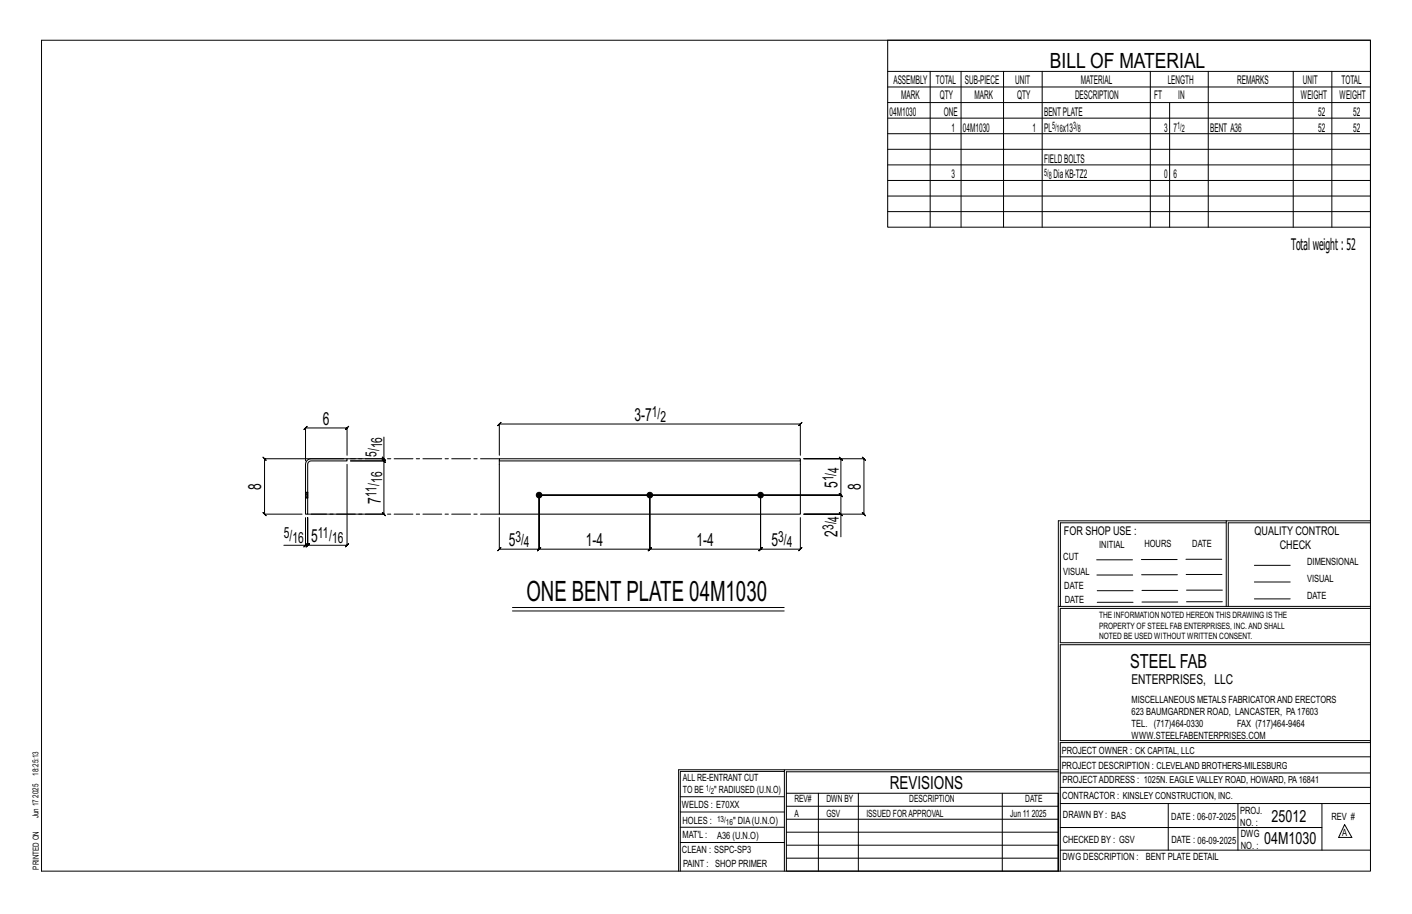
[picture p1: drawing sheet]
<svg xmlns="http://www.w3.org/2000/svg" width="432mm" height="279mm" viewBox="0 0 432 279" stroke-linecap="round" stroke-linejoin="round" font-family="sans-serif">
<defs><g id="words">
<text font-size="8.6" x="161" y="183.7">ONE BENT PLATE 04M1030</text>
<text font-size="6.4" x="321.1" y="20.7">BILL OF MATERIAL</text>
<text font-size="5.9" x="345.6" y="204.1">STEEL FAB</text>
<g font-size="5.5">
<text x="98.8" y="129.8">6</text>
<text x="194" y="128.6">3-7</text>
<text x="79.9" y="149.7" transform="rotate(-90 79.9 149.7)">8</text>
<text x="256.2" y="149.2" transform="rotate(-90 256.2 149.2)">5</text>
<text x="263.2" y="149.7" transform="rotate(-90 263.2 149.7)">8</text>
<text x="116.4" y="154" transform="rotate(-90 116.4 154)">7</text>
<text x="95.2" y="165.7">5</text>
<text x="155.6" y="166.9">5</text>
<text x="179.1" y="166.9">1-4</text>
<text x="213" y="166.9">1-4</text>
<text x="235.9" y="166.9">5</text>
<text x="256.2" y="164.1" transform="rotate(-90 256.2 164.1)">2</text>
<text x="272.2" y="241.1">REVISIONS</text>
</g>
<g font-size="5.1">
<text x="388.9" y="251.3">25012</text>
<text x="386.6" y="258.1">04M1030</text>
</g>
<text font-size="4.9" x="394.8" y="76.4">Totalweight : 52</text>
<g font-size="4.7">
<text x="199.4" y="127.4">1/</text>
<text x="202" y="129">2</text>
<text x="116.8" y="137.1" transform="rotate(-90 116.8 137.1)">16</text>
<text x="115.2" y="139.7" transform="rotate(-90 115.2 139.7)">5/</text>
<text x="116.8" y="147.6" transform="rotate(-90 116.8 147.6)">16</text>
<text x="254.9" y="147.1" transform="rotate(-90 254.9 147.1)">1/</text>
<text x="256.6" y="144.5" transform="rotate(-90 256.6 144.5)">4</text>
<text x="115.2" y="151.9" transform="rotate(-90 115.2 151.9)">11/</text>
<text x="256.6" y="159.4" transform="rotate(-90 256.6 159.4)">4</text>
<text x="86.8" y="164.4">5/</text>
<text x="89.4" y="166.1">16</text>
<text x="97.2" y="164.4">11/</text>
<text x="101.6" y="166.1">16</text>
<text x="157.6" y="165.6">3/</text>
<text x="160.2" y="167.3">4</text>
<text x="238" y="165.6">3/</text>
<text x="240.6" y="167.3">4</text>
<text x="254.9" y="162.1" transform="rotate(-90 254.9 162.1)">3/</text>
</g>
<text font-size="4.2" x="346" y="209.1">ENTERPRISES, LLC</text>
<g font-size="3.7">
<text x="273.2" y="25.6">ASSEMBLY</text>
<text x="286.2" y="25.6">TOTAL</text>
<text x="295.1" y="25.6">SUB-PIECE</text>
<text x="310.4" y="25.6">UNIT</text>
<text x="330.5" y="25.6">MATERIAL</text>
<text x="357.1" y="25.6">LENGTH</text>
<text x="378.3" y="25.6">REMARKS</text>
<text x="398.4" y="25.6">UNIT</text>
<text x="410.2" y="25.6">TOTAL</text>
<text x="272.1" y="35.5">04M1030</text>
<text x="275.6" y="30.4">MARK</text>
<text x="287.4" y="30.4">QTY</text>
<text x="288.6" y="35.5">ONE</text>
<text x="298" y="30.4">MARK</text>
<text x="311" y="30.4">QTY</text>
<text x="319.3" y="35.5">BENTPLATE</text>
<text x="328.7" y="30.4">DESCRIPTION</text>
<text x="353" y="30.4">FT</text>
<text x="360.3" y="30.4">IN</text>
<text x="397.8" y="30.4">WEIGHT</text>
<text x="403.2" y="35.5">52</text>
<text x="409.6" y="30.4">WEIGHT</text>
<text x="413.8" y="35.5">52</text>
<text x="290.9" y="40.2">1</text>
<text x="294.5" y="40.2">04M1030</text>
<text x="315.8" y="40.2">1</text>
<text x="319.3" y="40.2">PL</text>
<text x="325" y="40.2">x13</text>
<text x="356" y="40.2">3</text>
<text x="358.9" y="40.2">7</text>
<text x="370.1" y="40.2">BENT A36</text>
<text x="403.2" y="40.2">52</text>
<text x="413.8" y="40.2">52</text>
<text x="319.3" y="49.7">FIELDBOLTS</text>
<text x="290.9" y="54.5">3</text>
<text x="322.2" y="54.5">DiaKB-TZ2</text>
<text x="356" y="54.5">0</text>
<text x="358.9" y="54.5">6</text>
<text x="325.3" y="163.4">FOR SHOP USE :</text>
<text x="383.7" y="163.4">QUALITY CONTROL</text>
<text x="391.4" y="167.8">CHECK</text>
</g>
<g font-size="3.1">
<text x="321.7" y="39.4">5/</text>
<text x="323.1" y="40.5">16</text>
<text x="328.2" y="39.4">3/</text>
<text x="329.6" y="40.5">8</text>
<text x="360" y="39.4">1/</text>
<text x="361.4" y="40.5">2</text>
<text x="319.3" y="53.7">5/</text>
<text x="320.7" y="54.8">8</text>
<text x="336.2" y="167.4">INITIAL</text>
<text x="350" y="167.1">HOURS</text>
<text x="364.6" y="167.2">DATE</text>
<text x="325.2" y="171.3">CUT</text>
<text x="399.8" y="172.8">DIMENSIONAL</text>
<text x="325.1" y="175.8">VISUAL</text>
<text x="399.8" y="177.9">VISUAL</text>
<text x="325.5" y="180">DATE</text>
<text x="325.7" y="184.4">DATE</text>
<text x="399.8" y="183.1">DATE</text>
<text x="346" y="215">MISCELLANEOUS METALS FABRICATORAND ERECTORS</text>
<text x="346" y="218.6">623 BAUMGARDNER ROAD, LANCASTER, PA17603</text>
<text x="346" y="225.8">WWW.STEELFABENTERPRISES.COM</text>
<text x="346" y="222.2">TEL. (717)464-0330</text>
<text x="378.3" y="222.2">FAX (717)464-9464</text>
<text x="324.7" y="230.5">PROJECT OWNER : CK CAPITAL, LLC</text>
<text x="208.8" y="238.8">ALL RE-ENTRANT CUT</text>
<text x="324.7" y="235.1">PROJECT DESCRIPTION : CLEVELAND BROTHERS-MILESBURG</text>
<text x="324.9" y="239.5">PROJECTADDRESS : 1025N. EAGLE VALLEY ROAD, HOWARD, PA16841</text>
<text x="208.8" y="242.5">TO BE</text>
<text x="218.4" y="242.5">&quot; RADIUSED (U.N.O)</text>
<text x="242.9" y="245.3">REV#</text>
<text x="252.7" y="245.3">DWN BY</text>
<text x="278.1" y="245.3">DESCRIPTION</text>
<text x="313.5" y="245.3">DATE</text>
<text x="324.9" y="244.2">CONTRACTOR : KINSLEY CONSTRUCTION, INC.</text>
<text x="208.5" y="247">WELDS : E70XX</text>
<text x="208.7" y="251.7">HOLES :</text>
<text x="224.2" y="251.8">&quot; DIA(U.N.O)</text>
<text x="242.9" y="249.9">A</text>
<text x="252.7" y="249.9">GSV</text>
<text x="264.9" y="249.9">ISSUED FORAPPROVAL</text>
<text x="309" y="249.9">Jun 11</text>
<text x="315.5" y="249.9">2025</text>
<text x="325.1" y="250">DRAWN BY : BAS</text>
<text x="358.2" y="250.5">DATE : 06-07-2025</text>
<text x="379.3" y="248.9">PROJ.</text>
<text x="407.2" y="250.5">REV #</text>
<text x="208.7" y="256.3">MAT'L :</text>
<text x="219.3" y="256.4">A36 (U.N.O)</text>
<text x="325" y="257.6">CHECKED BY : GSV</text>
<text x="358.3" y="257.7">DATE : 06-09-2025</text>
<text x="379.3" y="252.5">NO. :</text>
<text x="379.5" y="255.9">DWG</text>
<text x="410.5" y="255.5">A</text>
<text x="208.6" y="260.7">CLEAN : SSPC-SP3</text>
<text x="324.9" y="262.9">DWG DESCRIPTION :</text>
<text x="350.4" y="263">BENT PLATE DETAIL</text>
<text x="379.5" y="259.5">NO. :</text>
<text x="208.9" y="265">PAINT : SHOP PRIMER</text>
</g>
<g font-size="2.7">
<text x="336.1" y="189">THE INFORMATION NOTED HEREON THIS DRAWING IS THE</text>
<text x="336.1" y="195.4">NOTED BE USED WITHOUT WRITTEN CONSENT.</text>
<text x="336.1" y="192.2">PROPERTY OF STEEL FAB ENTERPRISES, INC.AND SHALL</text>
</g>
<g font-size="2.6">
<text x="215.9" y="241.8">1/</text>
<text x="217.4" y="242.7">2</text>
<text x="219.3" y="251.1">13/</text>
<text x="222" y="252.1">16</text>
</g>
<g font-size="2.5">
<text x="11.7" y="237.1" transform="rotate(-90 11.7 237.1)">18:25:13</text>
<text x="11.8" y="243.8" transform="rotate(-90 11.8 243.8)">2025</text>
<text x="11.8" y="250.1" transform="rotate(-90 11.8 250.1)">Jun 17</text>
<text x="11.9" y="265.8" transform="rotate(-90 11.9 265.8)">PRINTED ON</text>
</g>
</g></defs>
<g fill="none" stroke="#000" stroke-width=".31">
<path d="M12.7 12.3h406.4v254h-406.4zM271.5 12.3h147.6v57.2h-147.6zM271.5 21.8h147.6M271.5 26.6h147.6M271.5 31.4h147.6M271.5 36.1h147.6M284.5 21.8v47.7M293.9 21.8v47.7M306.9 21.8v47.7M318.7 21.8v47.7M351.8 21.8v47.7M357.7 31.4v38.1"/>
<path d="M369.5 21.8v47.7M395.5 21.8v47.7M407.3 21.8v47.7M271.5 40.9h147.6M271.5 45.6h147.6M271.5 50.4h147.6M271.5 55.2h147.6M271.5 59.9h147.6M271.5 64.7h147.6M106.1 139.2v-8.4l.5-.5-1 1 .5-.5h-12.7l.5-.5-1 1 .5-.5v10.1M116.9 139.7l1 1zM117.4 133.6v6.6h-10.2"/>
<path d="M152.7 139.2v-9.6l-.5 .5 1-1-.5 .5h92.1l-.5 .5 1-1-.5 .5v9.6M93.4 158.2v8.5h-6.6M105.1 140.2h-24.2l-.5-.5 1 1-.5-.5v17l-.5-.5 1 1-.5-.5h11.5M106.1 142v24.7l.5-.5-1 1 .5-.5h-12l.5-.5-1 1 .5-.5v-8.5v8.5l.5-.5-1 1 .5-.5h-.7M117.4 140.2v.7l-.5-.5 1 1-.5-.5h-10.2h10.2l-.5-.5 1 1-.5-.5v16.3l-.5-.5 1 1-.5-.5h-22.3M152.7 158.2v9.7l-.5 .5 1-1-.5 .5h12.2l-.5 .5 1-1-.5 .5v-16.6v16.6l-.5 .5 1-1-.5 .5h33.8l-.5 .5 1-1-.5 .5v-16.6v16.6l-.5 .5 1-1-.5 .5h33.9l-.5 .5 1-1-.5 .5v-16.6v16.6l-.5 .5 1-1-.5 .5h12.2l-.5 .5 1-1-.5 .5v-9.7M256.6 156.7l1 1zM257.1 157.2v-5.9l.5 .5-1-1 .5 .5h-92.2h92.2l.5 .5-1-1 .5 .5v-11.1l.5 .5-1-1 .5 .5h-11.3h18.4l-.5-.5 1 1-.5-.5v17l-.5-.5 1 1-.5-.5h-18.4h11.3v6.9M375 159.8h-50.7v25.6M375 159.2h-51.3l-.1 107.1M419.1 159.2h-44.1v26.2M419.1 159.8h-43.5v25.6"/>
<path d="M92.9 167.2l1-1zM335.4 171.1h10.9M335.4 175.8h11M349 171h11M349.1 175.7h11M362.7 171h10.9M362.7 175.6h11M383.6 172.8h11M383.6 177.9h11M156.7 185.7h83.1M156.7 186.8h83.1M323.7 185.4h95.4"/>
<path d="M335.5 184.1h11M335.5 180.6h11M349.2 184h11M349.2 180.5h11M362.9 180.4h10.9M362.9 184h10.9M383.6 183.1h11M419.1 186h-94.9v10.5h94.9M419.1 197.1h-94.9v29.3h94.9v.6h-94.9v39.3M239.9 235.8h-31.9v30.5M239.9 235.3h-32.4v31M323.6 235.3h-83.7v31"/>
<path d="M323.6 235.9h-83.1v6.6M324.2 236.3h94.9M324.2 231.4h94.9M208 252.9h31.9M208 257.5h31.9M208 243.6h31.9M208 248.2h31.9M240.5 242.5h83.1v23.8h-83.1zM240.5 258.4h83.1M240.5 254.4h83.1M240.5 250.4h83.1M240.5 246.5h83.1"/>
<path d="M250.3 242.5v23.8M262.5 242.5v23.8M306.5 242.5v23.8M324.2 253h80.1M324.2 245.6h94.9M324.2 259.9h94.9M324.2 240.7h94.9M357.3 245.6v14.3M378.6 245.6v14.3M404.3 245.6v14.3M411.2 252.1l2.2 3.9h-4zM240.5 262.3h83.1"/>
</g>
<g fill="#000" stroke="#000" stroke-width=".31">
<circle cx="164.9" cy="151.3" r=".86"/>
<circle cx="198.7" cy="151.3" r=".86"/>
<circle cx="232.6" cy="151.3" r=".86"/>
</g>
<path d="M93.4 150.5h.1M93.4 152.2h.1M93.9 140.7l1.2-.5h11v.7h-11l-.9 .5-.1 15.8h-.7v-15.2zM94.1 150.5h.1M94.1 152.2h.1M152.7 140.2h92.1v.7h-92.1zM152.7 140.9v16.3h92.1v-16.3" fill="none" stroke="#000" stroke-width=".32"/>
<path d="M93.4 151h.7v.3h-.7zM93.4 151v-.3h.7v.3M93.4 150.7v-.1h.7v.1M93.4 150.6v-.1M93.4 152.2v-.1M93.4 152v.1l.7 .1M93.4 151.7v.3h.7v.1M93.4 151.3v.4h.7v.3M93.4 152.2h.7M94.1 150.5h-.7M94.1 150.5v.1M94.1 151.3v.4" fill="none" stroke="#000" stroke-width=".31" stroke-dasharray="2 1.4"/>
<path d="M152.7 157.2h-58.6M152.7 140.2h-46.6" fill="none" stroke="#000" stroke-width=".31" stroke-dasharray="5.8 1 1 1"/>
<use href="#words"/>
</svg>
